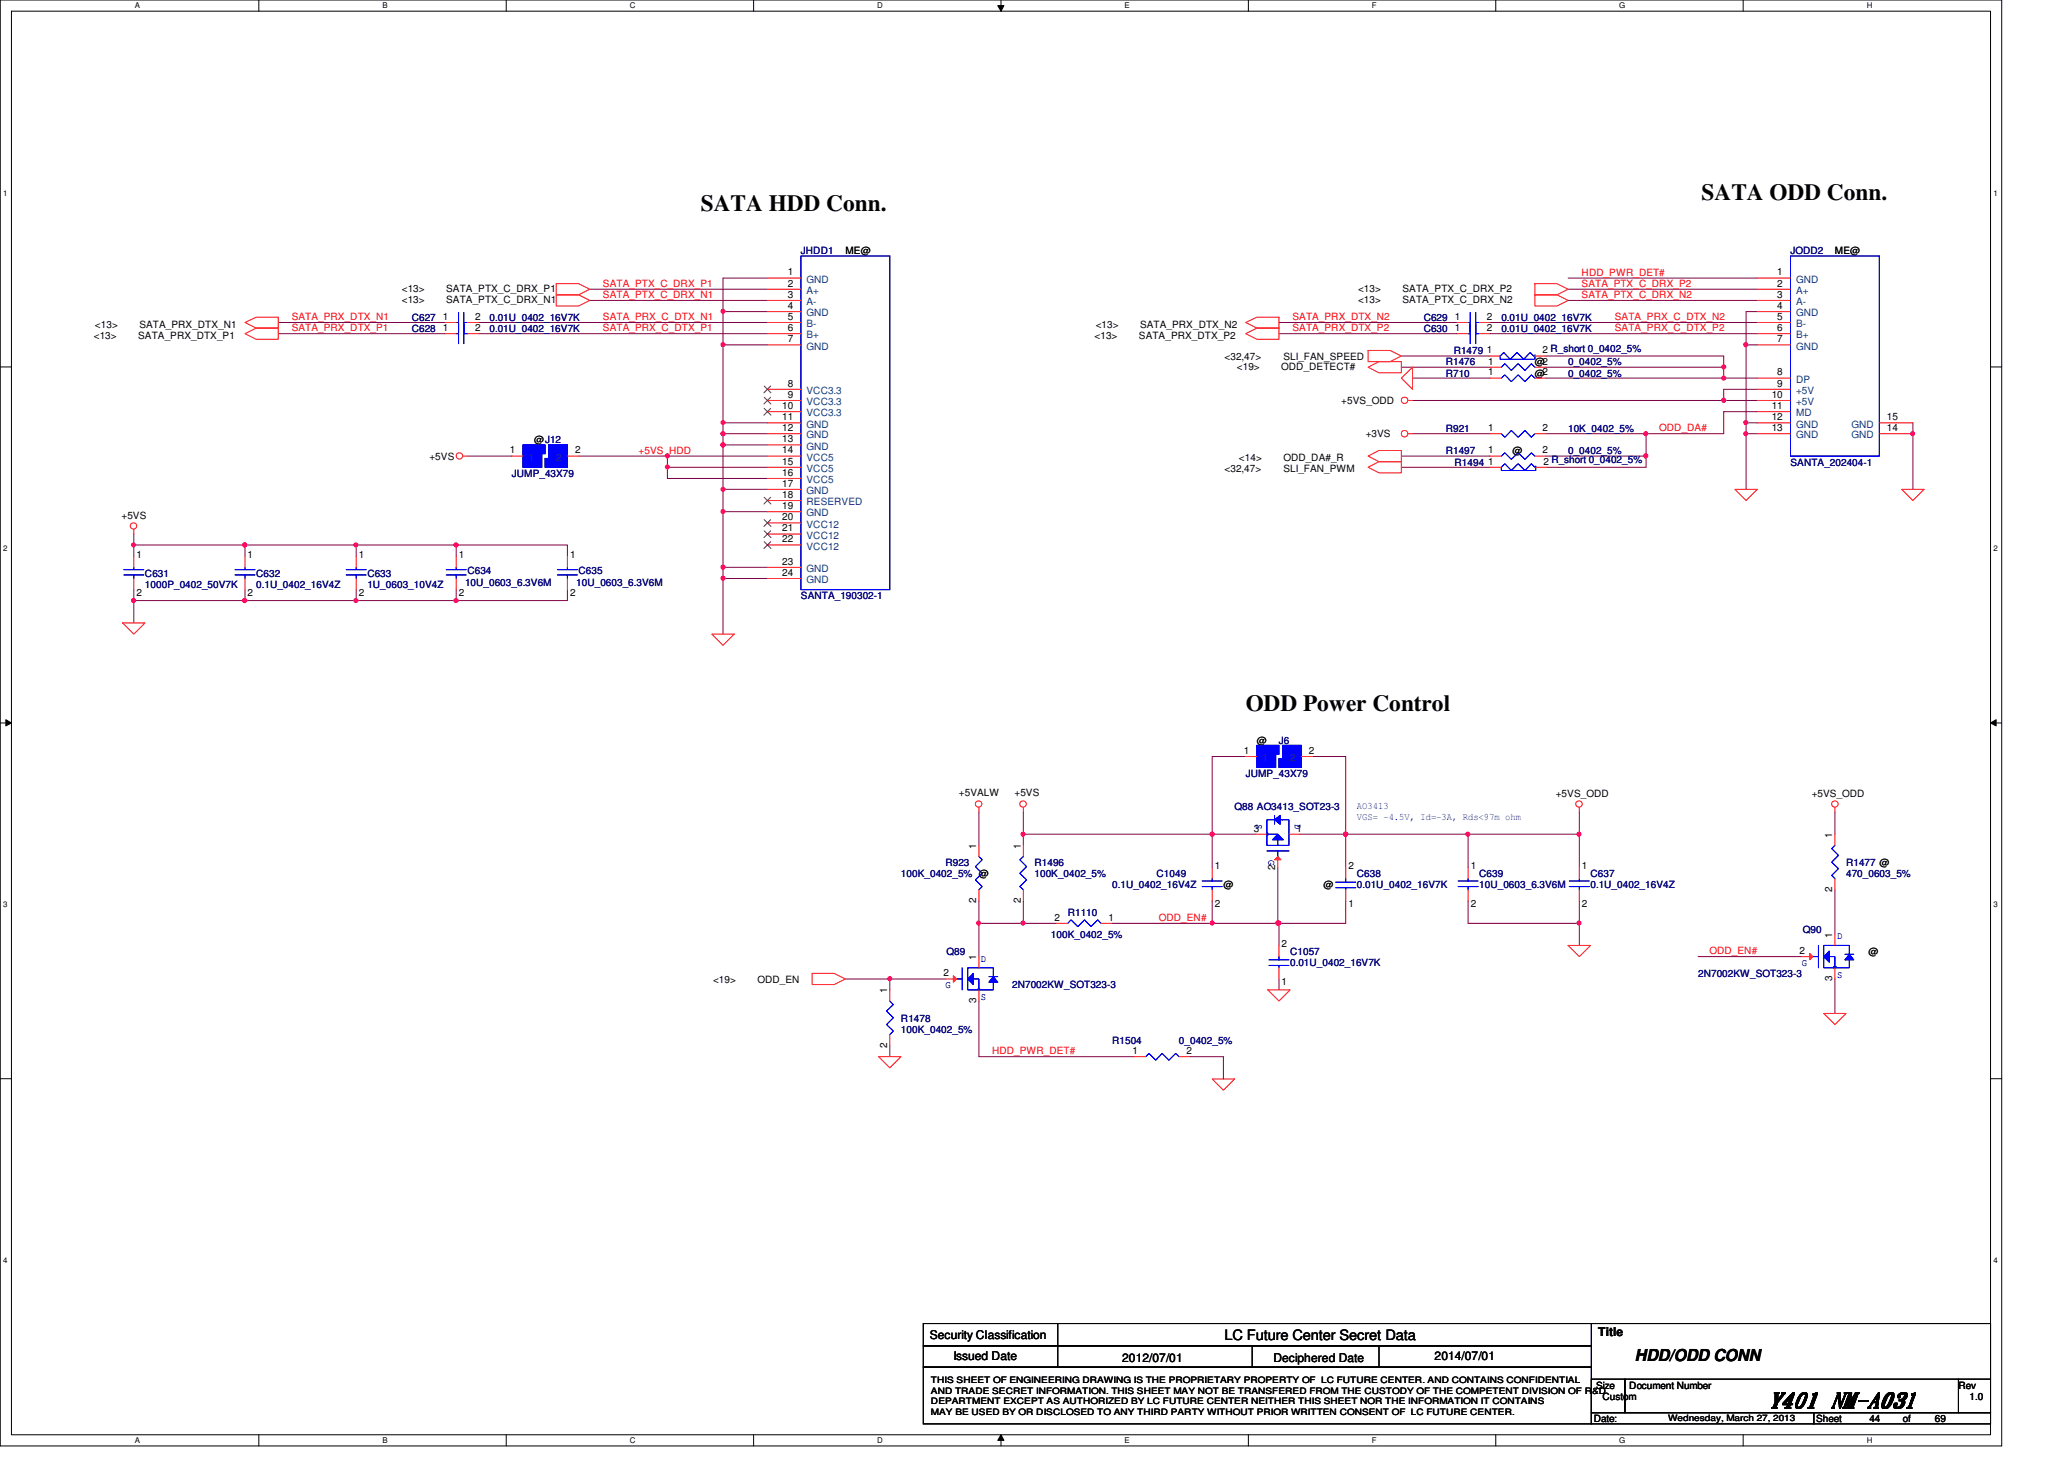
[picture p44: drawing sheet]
<svg xmlns="http://www.w3.org/2000/svg" width="297mm" height="210mm" viewBox="0 0 297 210" stroke-linecap="round" stroke-linejoin="round" font-family="sans-serif">
<defs><g id="words">
<g font-size="3.3">
<text x="244.9" y="28.7">SATA ODD Conn.</text>
<text x="100.9" y="30.3">SATA HDD Conn.</text>
<text x="179.3" y="102.3">ODD Power Control</text>
</g>
<text font-size="3" x="254.5" y="202.4">Y401 NM-A031</text>
<text font-size="2.4" x="235.3" y="195.8">HDD/ODD CONN</text>
<text font-size="2.1" x="176.2" y="192.8">LC Future Center Secret Data</text>
<g font-size="1.7">
<text x="133.8" y="192.7">Security Classification</text>
<text x="137.2" y="195.7">Issued Date</text>
<text x="161.5" y="195.9">2012/07/01</text>
<text x="183.3" y="195.9">Deciphered Date</text>
<text x="206.5" y="195.7">2014/07/01</text>
<text x="230" y="192.2">Title</text>
</g>
<g font-size="1.4">
<text x="57.8" y="42">&lt;13&gt;</text>
<text x="64.2" y="42">SATA_PTX_C_DRX_P1</text>
<text x="113.4" y="39.6">1</text>
<text x="113.4" y="41.2">2</text>
<text x="121.7" y="36.6">ME@</text>
<text x="195.4" y="42">&lt;13&gt;</text>
<text x="201.8" y="42">SATA_PTX_C_DRX_P2</text>
<text x="255.8" y="39.6">1</text>
<text x="255.8" y="41.2">2</text>
<text x="264.1" y="36.6">ME@</text>
<text x="13.7" y="47.1">&lt;13&gt;</text>
<text x="20.1" y="47.1">SATA_PRX_DTX_N1</text>
<text x="57.8" y="43.6">&lt;13&gt;</text>
<text x="63.8" y="46">1</text>
<text x="63.8" y="47.6">1</text>
<text x="64.2" y="43.6">SATA_PTX_C_DRX_N1</text>
<text x="68.4" y="46">2</text>
<text x="68.4" y="47.6">2</text>
<text x="113.4" y="42.8">3</text>
<text x="113.4" y="44.4">4</text>
<text x="113.4" y="46">5</text>
<text x="113.4" y="47.6">6</text>
<text x="157.7" y="47.1">&lt;13&gt;</text>
<text x="164.1" y="47.1">SATA_PRX_DTX_N2</text>
<text x="195.4" y="43.6">&lt;13&gt;</text>
<text x="201.8" y="43.6">SATA_PTX_C_DRX_N2</text>
<text x="209.4" y="47.6">1</text>
<text x="209.4" y="46">1</text>
<text x="214" y="47.6">2</text>
<text x="214" y="46">2</text>
<text x="255.8" y="42.8">3</text>
<text x="255.8" y="44.4">4</text>
<text x="255.8" y="46">5</text>
<text x="255.8" y="47.6">6</text>
<text x="13.5" y="48.7">&lt;13&gt;</text>
<text x="19.9" y="48.7">SATA_PRX_DTX_P1</text>
<text x="113.4" y="49.2">7</text>
<text x="157.5" y="48.7">&lt;13&gt;</text>
<text x="163.9" y="48.7">SATA_PRX_DTX_P2</text>
<text x="176.2" y="51.8">&lt;32,47&gt;</text>
<text x="178" y="53.2">&lt;19&gt;</text>
<text x="184.4" y="53.2">ODD_DETECT#</text>
<text x="184.7" y="51.8">SLI_FAN_SPEED</text>
<text x="214" y="50.8">1</text>
<text x="214.2" y="52.5">1</text>
<text x="220.9" y="52.6">@2</text>
<text x="222" y="50.8">2 R_short 0_0402_5%</text>
<text x="255.8" y="49.2">7</text>
<text x="112.6" y="58.8">10</text>
<text x="113.4" y="55.6">8</text>
<text x="113.4" y="57.2">9</text>
<text x="193" y="58.2">+5VS_ODD</text>
<text x="214.2" y="54">1</text>
<text x="220.9" y="54.2">@2</text>
<text x="255" y="57.2">10</text>
<text x="255" y="58.8">11</text>
<text x="255.8" y="54">8</text>
<text x="255.8" y="55.6">9</text>
<text x="73.4" y="65.2">1</text>
<text x="76.9" y="63.8">@J12</text>
<text x="82.8" y="65.2">2</text>
<text x="112.6" y="60.5">11</text>
<text x="112.6" y="62">12</text>
<text x="112.6" y="63.6">13</text>
<text x="112.6" y="65.2">14</text>
<text x="196.6" y="62.8">+3VS</text>
<text x="214.2" y="62">1</text>
<text x="214.2" y="65.2">1</text>
<text x="217.7" y="65.4">@</text>
<text x="222" y="62">2</text>
<text x="222" y="65.2">2</text>
<text x="255" y="60.5">12</text>
<text x="255" y="62">13</text>
<text x="271.6" y="62">14</text>
<text x="271.6" y="60.5">15</text>
<text x="61.8" y="66.2">+5VS</text>
<text x="112.6" y="66.8">15</text>
<text x="112.6" y="68.5">16</text>
<text x="112.6" y="70">17</text>
<text x="112.6" y="71.6">18</text>
<text x="176.2" y="67.9">&lt;32,47&gt;</text>
<text x="178.3" y="66.3">&lt;14&gt;</text>
<text x="184.7" y="66.3">ODD_DA#_R</text>
<text x="184.7" y="67.9">SLI_FAN_PWM</text>
<text x="214.2" y="66.8">1</text>
<text x="222.1" y="66.8">2 R_short 0_0402_5%</text>
<text x="17.5" y="74.6">+5VS</text>
<text x="112.6" y="73.2">19</text>
<text x="112.6" y="74.8">20</text>
<text x="112.6" y="76.5">21</text>
<text x="19.6" y="80.2">1</text>
<text x="35.6" y="80.2">1</text>
<text x="51.6" y="80.2">1</text>
<text x="66" y="80.2">1</text>
<text x="82" y="80.2">1</text>
<text x="112.6" y="78">22</text>
<text x="112.6" y="81.2">23</text>
<text x="112.6" y="82.8">24</text>
<text x="19.6" y="85.7">2</text>
<text x="35.6" y="85.7">2</text>
<text x="51.6" y="85.7">2</text>
<text x="66" y="85.7">2</text>
<text x="82" y="85.7">2</text>
<text x="180.9" y="107">@</text>
<text x="179" y="108.5">1</text>
<text x="188.4" y="108.5">2</text>
<text x="138" y="114.5">+5VALW</text>
<text x="146" y="114.5">+5VS</text>
<text x="180.4" y="119.6">3</text>
<text x="186.6" y="119.6">1</text>
<text x="223.9" y="114.6">+5VS_ODD</text>
<text x="260.7" y="114.6">+5VS_ODD</text>
<text x="140.5" y="122.1" transform="rotate(-90 140.5 122.1)">1</text>
<text x="146.9" y="122.1" transform="rotate(-90 146.9 122.1)">1</text>
<text x="174.8" y="125">1</text>
<text x="183.5" y="125.1" transform="rotate(-90 183.5 125.1)">2</text>
<text x="194.1" y="125">2</text>
<text x="211.7" y="125">1</text>
<text x="227.7" y="125">1</text>
<text x="263.7" y="120.5" transform="rotate(-90 263.7 120.5)">1</text>
<text x="140.5" y="129.9" transform="rotate(-90 140.5 129.9)">2</text>
<text x="146.9" y="129.9" transform="rotate(-90 146.9 129.9)">2</text>
<text x="174.8" y="130.5">2</text>
<text x="176.1" y="127.8">@</text>
<text x="190.5" y="127.8">@</text>
<text x="194.1" y="130.5">1</text>
<text x="211.7" y="130.5">2</text>
<text x="227.7" y="130.5">2</text>
<text x="263.7" y="128.3" transform="rotate(-90 263.7 128.3)">2</text>
<text x="151.8" y="132.5">2</text>
<text x="159.6" y="132.5">1</text>
<text x="184.4" y="136.2">2</text>
<text x="259" y="137.2">2</text>
<text x="263.7" y="134.9" transform="rotate(-90 263.7 134.9)">1</text>
<text x="268.9" y="137.4">@</text>
<text x="102.6" y="141.4">&lt;19&gt;</text>
<text x="109" y="141.4">ODD_EN</text>
<text x="127.7" y="142.9" transform="rotate(-90 127.7 142.9)">1</text>
<text x="135.8" y="140.5">2</text>
<text x="140.5" y="138.1" transform="rotate(-90 140.5 138.1)">1</text>
<text x="184.4" y="141.7">1</text>
<text x="263.7" y="141.1" transform="rotate(-90 263.7 141.1)">3</text>
<text x="140.5" y="144.3" transform="rotate(-90 140.5 144.3)">3</text>
<text x="127.7" y="150.7" transform="rotate(-90 127.7 150.7)">2</text>
<text x="163" y="151.6">1</text>
<text x="170.8" y="151.6">2</text>
<text x="229.7" y="199.8">Size</text>
<text x="230.6" y="201.4">Custom</text>
<text x="234.5" y="199.8">Document Number</text>
<text x="281.9" y="199.8">Rev</text>
<text x="283.5" y="201.4">1.0</text>
<text x="229.4" y="204.6">Date:</text>
<text x="261.4" y="204.6">Sheet</text>
<text x="269" y="204.6">44</text>
<text x="273.9" y="204.6">of</text>
<text x="278.5" y="204.6">69</text>
</g>
<g font-size="1.4" fill="#f00">
<text x="86.8" y="41.3">SATA_PTX_C_DRX_P1</text>
<text x="227.6" y="41.3">SATA_PTX_C_DRX_P2</text>
<text x="227.6" y="39.7">HDD_PWR_DET#</text>
<text x="42" y="47.7">SATA_PRX_DTX_P1</text>
<text x="42" y="46.1">SATA_PRX_DTX_N1</text>
<text x="86.8" y="46.1">SATA_PRX_C_DTX_N1</text>
<text x="86.8" y="47.7">SATA_PRX_C_DTX_P1</text>
<text x="86.8" y="42.9">SATA_PTX_C_DRX_N1</text>
<text x="186" y="46.1">SATA_PRX_DTX_N2</text>
<text x="186" y="47.7">SATA_PRX_DTX_P2</text>
<text x="227.6" y="42.9">SATA_PTX_C_DRX_N2</text>
<text x="232.4" y="46.1">SATA_PRX_C_DTX_N2</text>
<text x="232.4" y="47.7">SATA_PRX_C_DTX_P2</text>
<text x="91.9" y="65.3">+5VS_HDD</text>
<text x="238.8" y="62.1">ODD_DA#</text>
<text x="166.8" y="132.5">ODD_EN#</text>
<text x="246" y="137.3">ODD_EN#</text>
<text x="142.8" y="151.7">HDD_PWR_DET#</text>
</g>
<g font-size="1.4" fill="#000080">
<text x="115.3" y="36.6">JHDD1</text>
<text x="257.7" y="36.6">JODD2</text>
<text x="59.3" y="46.2">C627</text>
<text x="59.3" y="47.8">C628</text>
<text x="70.4" y="46.2">0.01U_0402_16V7K</text>
<text x="70.4" y="47.8">0.01U_0402_16V7K</text>
<text x="204.9" y="47.8">C630</text>
<text x="204.9" y="46.2">C629</text>
<text x="216.1" y="47.8">0.01U_0402_16V7K</text>
<text x="216.1" y="46.2">0.01U_0402_16V7K</text>
<text x="208.1" y="52.6">R1476</text>
<text x="209.2" y="51">R1479</text>
<text x="225.7" y="52.6">0_0402_5%</text>
<text x="208.1" y="54.2">R710</text>
<text x="225.7" y="54.2">0_0402_5%</text>
<text x="208.1" y="62.2">R921</text>
<text x="208.1" y="65.4">R1497</text>
<text x="225.7" y="62.2">10K_0402_5%</text>
<text x="225.7" y="65.4">0_0402_5%</text>
<text x="73.7" y="68.6">JUMP_43X79</text>
<text x="209.3" y="67">R1494</text>
<text x="257.7" y="67">SANTA_202404-1</text>
<text x="20.9" y="83">C631</text>
<text x="36.9" y="83">C632</text>
<text x="52.9" y="83">C633</text>
<text x="67.3" y="82.6">C634</text>
<text x="83.3" y="82.6">C635</text>
<text x="20.9" y="84.6">1000P_0402_50V7K</text>
<text x="36.9" y="84.6">0.1U_0402_16V4Z</text>
<text x="52.9" y="84.6">1U_0603_10V4Z</text>
<text x="66.9" y="84.2">10U_0603_6.3V6M</text>
<text x="82.9" y="84.2">10U_0603_6.3V6M</text>
<text x="115.3" y="86.2">SANTA_190302-1</text>
<text x="184.1" y="107">J6</text>
<text x="179.3" y="111.8">JUMP_43X79</text>
<text x="177.7" y="116.6">Q88 AO3413_SOT23-3</text>
<text x="136.1" y="124.6">R923</text>
<text x="148.9" y="124.6">R1496</text>
<text x="265.7" y="124.6">R1477 @</text>
<text x="129.7" y="126.2">100K_0402_5% @</text>
<text x="148.9" y="126.2">100K_0402_5%</text>
<text x="153.7" y="131.8">R1110</text>
<text x="160.1" y="127.8">0.1U_0402_16V4Z</text>
<text x="166.5" y="126.2">C1049</text>
<text x="195.3" y="126.2">C638</text>
<text x="195.3" y="127.8">0.01U_0402_16V7K</text>
<text x="212.9" y="126.2">C639</text>
<text x="212.9" y="127.8">10U_0603_6.3V6M</text>
<text x="228.9" y="126.2">C637</text>
<text x="228.9" y="127.8">0.1U_0402_16V4Z</text>
<text x="265.7" y="126.2">470_0603_5%</text>
<text x="136.2" y="137.4">Q89</text>
<text x="151.3" y="135">100K_0402_5%</text>
<text x="185.7" y="137.4">C1057</text>
<text x="259.5" y="134.2">Q90</text>
<text x="145.7" y="142.2">2N7002KW_SOT323-3</text>
<text x="185.7" y="139">0.01U_0402_16V7K</text>
<text x="244.4" y="140.6">2N7002KW_SOT323-3</text>
<text x="129.7" y="147">R1478</text>
<text x="129.7" y="148.6">100K_0402_5%</text>
<text x="160.1" y="150.2">R1504</text>
<text x="169.7" y="150.2">0_0402_5%</text>
</g>
<g font-size="1.4" fill="#004080">
<text x="116.1" y="40.7">GND</text>
<text x="258.5" y="40.7">GND</text>
<text x="116.1" y="42.3">A+</text>
<text x="116.1" y="43.9">A-</text>
<text x="116.1" y="45.5">GND</text>
<text x="116.1" y="47.1">B-</text>
<text x="258.5" y="42.3">A+</text>
<text x="258.5" y="43.9">A-</text>
<text x="258.5" y="45.5">GND</text>
<text x="258.5" y="47.1">B-</text>
<text x="116.1" y="48.7">B+</text>
<text x="116.1" y="50.3">GND</text>
<text x="258.5" y="48.7">B+</text>
<text x="258.5" y="50.3">GND</text>
<text x="116.1" y="56.7">VCC3.3</text>
<text x="116.1" y="58.3">VCC3.3</text>
<text x="116.1" y="59.9">VCC3.3</text>
<text x="258.5" y="55.1">DP</text>
<text x="258.5" y="56.7">+5V</text>
<text x="258.5" y="58.3">+5V</text>
<text x="258.5" y="59.9">MD</text>
<text x="116.1" y="61.5">GND</text>
<text x="116.1" y="63.1">GND</text>
<text x="116.1" y="64.7">GND</text>
<text x="258.5" y="61.5">GND</text>
<text x="258.5" y="63.1">GND</text>
<text x="266.4" y="63.1">GND</text>
<text x="266.4" y="61.5">GND</text>
<text x="76.1" y="66.3">1</text>
<text x="80" y="66.3">2</text>
<text x="116.1" y="66.3">VCC5</text>
<text x="116.1" y="67.9">VCC5</text>
<text x="116.1" y="69.5">VCC5</text>
<text x="116.1" y="71.1">GND</text>
<text x="116.1" y="72.7">RESERVED</text>
<text x="116.1" y="74.3">GND</text>
<text x="116.1" y="75.9">VCC12</text>
<text x="116.1" y="77.5">VCC12</text>
<text x="116.1" y="79.1">VCC12</text>
<text x="116.1" y="82.3">GND</text>
<text x="116.1" y="83.9">GND</text>
<text x="181.7" y="109.5">1</text>
<text x="185.7" y="109.5">2</text>
</g>
<g font-size="1.4" fill="#00f">
<text x="180.8" y="118.6" transform="rotate(90 180.8 118.6)">S</text>
<text x="186.3" y="118.6" transform="rotate(90 186.3 118.6)">D</text>
<text x="195.3" y="116.4">AO3413</text>
<text x="195.3" y="118">VGS= -4.5V, Id=-3A, Rds&lt;97m ohm</text>
<text x="182.5" y="123.7" transform="rotate(90 182.5 123.7)">G</text>
<text x="264.4" y="135.1">D</text>
<text x="136.1" y="142.2">G</text>
<text x="141.2" y="138.3">D</text>
<text x="141.2" y="143.9">S</text>
<text x="259.3" y="139">G</text>
<text x="264.4" y="140.7">S</text>
</g>
<g font-size="1.3">
<text x="134" y="199">THIS SHEET OF ENGINEERING DRAWING IS THE PROPRIETARY PROPERTY OF LC FUTURE CENTER. AND CONTAINS CONFIDENTIAL</text>
<text x="134" y="200.5">AND TRADE SECRET INFORMATION. THIS SHEET MAY NOT BE TRANSFERED FROM THE CUSTODY OF THE COMPETENT DIVISION OF R&amp;D</text>
<text x="134" y="202">DEPARTMENT EXCEPT AS AUTHORIZED BY LC FUTURE CENTER NEITHER THIS SHEET NOR THE INFORMATION IT CONTAINS</text>
<text x="134" y="203.5">MAY BE USED BY OR DISCLOSED TO ANY THIRD PARTY WITHOUT PRIOR WRITTEN CONSENT OF LC FUTURE CENTER.</text>
<text x="240.1" y="204.4">Wednesday, March 27, 2013</text>
</g>
<g font-size="1.1">
<text x="19.4" y="1.1">A</text>
<text x="55" y="1.1">B</text>
<text x="90.6" y="1.1">C</text>
<text x="126.2" y="1.1">D</text>
<text x="161.8" y="1.1">E</text>
<text x="197.4" y="1.1">F</text>
<text x="233" y="1.1">G</text>
<text x="268.6" y="1.1">H</text>
<text x=".5" y="28.2">1</text>
<text x="286.9" y="28.2">1</text>
<text x=".5" y="79.3">2</text>
<text x="286.9" y="79.3">2</text>
<text x=".5" y="130.6">3</text>
<text x="286.9" y="130.6">3</text>
<text x=".5" y="181.7">4</text>
<text x="286.9" y="181.7">4</text>
<text x="19.4" y="207.6">A</text>
<text x="55" y="207.6">B</text>
<text x="90.6" y="207.6">C</text>
<text x="126.2" y="207.6">D</text>
<text x="161.8" y="207.6">E</text>
<text x="197.4" y="207.6">F</text>
<text x="233" y="207.6">G</text>
<text x="268.6" y="207.6">H</text>
</g>
</g></defs>
<path d="M0 0h288.1v208h-288.1zM1.6 1.6h284.9v204.8h-284.9z" fill="none" stroke="#000" stroke-width=".14"/>
<g fill="#fff">
<path d="M19.4 .2h.7v1.2h-.7z"/>
<path d="M19.4 206.6h.7v1.2h-.7z"/>
</g>
<path d="M37.2 0v1.6M37.2 206.4v1.6" fill="none" stroke="#000" stroke-width=".14"/>
<g fill="#fff">
<path d="M55 .2h.7v1.2h-.7z"/>
<path d="M55 206.6h.7v1.2h-.7z"/>
</g>
<path d="M72.9 0v1.6M72.9 206.4v1.6" fill="none" stroke="#000" stroke-width=".14"/>
<g fill="#fff">
<path d="M90.6 .2h.8v1.2h-.8z"/>
<path d="M90.6 206.6h.8v1.2h-.8z"/>
</g>
<path d="M108.5 0v1.6M108.5 206.4v1.6" fill="none" stroke="#000" stroke-width=".14"/>
<g fill="#fff">
<path d="M126.2 .2h.8v1.2h-.8z"/>
<path d="M126.2 206.6h.8v1.2h-.8z"/>
</g>
<path d="M143.6 .8h.9l-.4 .8zM144.1 0v1.6M144.1 206.4l.4 .8h-.9zM144.1 206.4v1.6" fill="none" stroke="#000" stroke-width=".14"/>
<path d="M143.6 .8h.9l-.4 .8zM144.1 206.4l.4 .8h-.9z" fill="#000"/>
<g fill="#fff">
<path d="M161.8 .2h.8v1.2h-.8z"/>
<path d="M161.8 206.6h.8v1.2h-.8z"/>
</g>
<path d="M179.7 0v1.6M179.7 206.4v1.6" fill="none" stroke="#000" stroke-width=".14"/>
<g fill="#fff">
<path d="M197.4 .2h.7v1.2h-.7z"/>
<path d="M197.4 206.6h.7v1.2h-.7z"/>
</g>
<path d="M215.3 0v1.6M215.3 206.4v1.6" fill="none" stroke="#000" stroke-width=".14"/>
<g fill="#fff">
<path d="M233 .2h.8v1.2h-.8z"/>
<path d="M233 206.6h.8v1.2h-.8z"/>
</g>
<path d="M250.9 0v1.6M250.9 206.4v1.6" fill="none" stroke="#000" stroke-width=".14"/>
<g fill="#fff">
<path d="M268.6 .2h.8v1.2h-.8z"/>
<path d="M268.6 206.6h.8v1.2h-.8z"/>
<path d="M.5 27.2h.6v1.2h-.6z"/>
<path d="M286.9 27.2h.6v1.2h-.6z"/>
<path d="M.5 78.4h.6v1.1h-.6z"/>
<path d="M286.9 78.4h.6v1.1h-.6z"/>
</g>
<path d="M0 52.8h1.6M286.5 52.8h1.6" fill="none" stroke="#000" stroke-width=".14"/>
<g fill="#fff">
<path d="M.5 129.6h.6v1.2h-.6z"/>
<path d="M286.9 129.6h.6v1.2h-.6z"/>
</g>
<path d="M0 104h1.6M.8 103.5l.8 .5-.8 .4zM286.5 104h1.6M286.5 104l.8-.5v.9z" fill="none" stroke="#000" stroke-width=".14"/>
<path d="M.8 103.5l.8 .5-.8 .4zM286.5 104l.8-.5v.9z" fill="#000"/>
<g fill="#fff">
<path d="M.5 180.8h.6v1.1h-.6z"/>
<path d="M286.9 180.8h.6v1.1h-.6z"/>
</g>
<path d="M0 155.2h1.6M286.5 155.2h1.6" fill="none" stroke="#000" stroke-width=".14"/>
<path d="M19.3 76.8v1.6M83.3 65.6h12.8v1.6M65.7 84.8v1.6h-14.4" fill="none" stroke="#800040" stroke-width=".14"/>
<circle cx="51.2" cy="86.4" r=".3" fill="#f0f"/>
<circle cx="51.2" cy="86.4" r=".3" fill="none" stroke="#f0f" stroke-width=".14"/>
<path d="M51.3 78.4h-16v1.6M19.3 86.4v3.2" fill="none" stroke="#800040" stroke-width=".14"/>
<circle cx="35.2" cy="78.4" r=".3" fill="#f0f"/>
<circle cx="35.2" cy="78.4" r=".3" fill="none" stroke="#f0f" stroke-width=".14"/>
<path d="M65.7 78.4v1.6M19.3 84.8v1.6M51.3 84.8v1.6h-16" fill="none" stroke="#800040" stroke-width=".14"/>
<circle cx="35.2" cy="86.4" r=".3" fill="#f0f"/>
<circle cx="35.2" cy="86.4" r=".3" fill="none" stroke="#f0f" stroke-width=".14"/>
<path d="M19.3 78.4v1.6M65.7 78.4h-14.4v1.6M67.3 65.6h6.4M35.3 84.8v1.6" fill="none" stroke="#800040" stroke-width=".14"/>
<circle cx="51.2" cy="78.4" r=".3" fill="#f0f"/>
<circle cx="51.2" cy="78.4" r=".3" fill="none" stroke="#f0f" stroke-width=".14"/>
<path d="M19.3 86.4h16" fill="none" stroke="#800040" stroke-width=".14"/>
<circle cx="35.2" cy="86.4" r=".3" fill="#f0f"/>
<circle cx="35.2" cy="86.4" r=".3" fill="none" stroke="#f0f" stroke-width=".14"/>
<circle cx="19.2" cy="86.4" r=".3" fill="#f0f"/>
<circle cx="19.2" cy="86.4" r=".3" fill="none" stroke="#f0f" stroke-width=".14"/>
<path d="M19.3 78.4h16" fill="none" stroke="#800040" stroke-width=".14"/>
<circle cx="35.2" cy="78.4" r=".3" fill="#f0f"/>
<circle cx="35.2" cy="78.4" r=".3" fill="none" stroke="#f0f" stroke-width=".14"/>
<circle cx="19.2" cy="78.4" r=".3" fill="#f0f"/>
<circle cx="19.2" cy="78.4" r=".3" fill="none" stroke="#f0f" stroke-width=".14"/>
<path d="M96.1 65.6h14.3" fill="none" stroke="#800040" stroke-width=".14"/>
<circle cx="96" cy="65.6" r=".31" fill="#f0f"/>
<circle cx="96" cy="65.6" r=".31" fill="none" stroke="#f0f" stroke-width=".14"/>
<path d="M110.4 67.2h-14.3v1.6" fill="none" stroke="#800040" stroke-width=".14"/>
<circle cx="96.1" cy="67.2" r=".3" fill="#f0f"/>
<circle cx="96.1" cy="67.2" r=".3" fill="none" stroke="#f0f" stroke-width=".14"/>
<path d="M96.1 68.8h14.3M104.1 60.8h6.3M104.1 62.4h6.3" fill="none" stroke="#800040" stroke-width=".14"/>
<circle cx="104.1" cy="62.4" r=".3" fill="#f0f"/>
<circle cx="104.1" cy="62.4" r=".3" fill="none" stroke="#f0f" stroke-width=".14"/>
<path d="M104.1 64h6.3" fill="none" stroke="#800040" stroke-width=".14"/>
<circle cx="104.1" cy="64" r=".3" fill="#f0f"/>
<circle cx="104.1" cy="64" r=".3" fill="none" stroke="#f0f" stroke-width=".14"/>
<path d="M104.1 49.6v11.2" fill="none" stroke="#800040" stroke-width=".14"/>
<circle cx="104" cy="49.6" r=".31" fill="#f0f"/>
<circle cx="104" cy="49.6" r=".31" fill="none" stroke="#f0f" stroke-width=".14"/>
<circle cx="104.1" cy="60.8" r=".3" fill="#f0f"/>
<circle cx="104.1" cy="60.8" r=".3" fill="none" stroke="#f0f" stroke-width=".14"/>
<path d="M104.1 60.8v1.6" fill="none" stroke="#800040" stroke-width=".14"/>
<circle cx="104.1" cy="62.4" r=".3" fill="#f0f"/>
<circle cx="104.1" cy="62.4" r=".3" fill="none" stroke="#f0f" stroke-width=".14"/>
<path d="M65.7 78.4h16v1.6" fill="none" stroke="#800040" stroke-width=".14"/>
<circle cx="65.6" cy="78.4" r=".31" fill="#f0f"/>
<circle cx="65.6" cy="78.4" r=".31" fill="none" stroke="#f0f" stroke-width=".14"/>
<path d="M81.7 84.8v1.6h-16" fill="none" stroke="#800040" stroke-width=".14"/>
<circle cx="65.6" cy="86.4" r=".31" fill="#f0f"/>
<circle cx="65.6" cy="86.4" r=".31" fill="none" stroke="#f0f" stroke-width=".14"/>
<path d="M40 48h24M40 46.4h24M68.9 46.4h41.5M68.9 48h41.5M104.1 70.4v3.2h6.3M201.7 67.2h12.8" fill="none" stroke="#800040" stroke-width=".14"/>
<circle cx="104.1" cy="70.4" r=".3" fill="#f0f"/>
<circle cx="104.1" cy="70.4" r=".3" fill="none" stroke="#f0f" stroke-width=".14"/>
<path d="M104.1 44.8v4.8h6.3" fill="none" stroke="#800040" stroke-width=".14"/>
<circle cx="104.1" cy="44.8" r=".3" fill="#f0f"/>
<circle cx="104.1" cy="44.8" r=".3" fill="none" stroke="#f0f" stroke-width=".14"/>
<path d="M184.1 46.4h25.6M184.1 48h25.6M214.5 46.4h38.4M214.5 48h38.4M225.7 41.6h27.2M225.7 43.2h27.2M104.1 70.4h6.3M275.3 62.4v8M104.1 83.2v8" fill="none" stroke="#800040" stroke-width=".14"/>
<circle cx="275.2" cy="62.4" r=".3" fill="#f0f"/>
<circle cx="275.2" cy="62.4" r=".3" fill="none" stroke="#f0f" stroke-width=".14"/>
<path d="M110.4 40h-6.3v4.8h6.3M104.1 64v6.4" fill="none" stroke="#800040" stroke-width=".14"/>
<circle cx="104.1" cy="64" r=".3" fill="#f0f"/>
<circle cx="104.1" cy="64" r=".3" fill="none" stroke="#f0f" stroke-width=".14"/>
<path d="M84.9 43.2h25.5M84.9 41.6h25.5M248.1 54.4h4.8" fill="none" stroke="#800040" stroke-width=".14"/>
<circle cx="248.1" cy="54.4" r=".3" fill="#f0f"/>
<circle cx="248.1" cy="54.4" r=".3" fill="none" stroke="#f0f" stroke-width=".14"/>
<path d="M201.7 52.8h12.8M201.7 51.2h12.6M222.5 52.8h25.6M222.5 51.2h25.6M251.3 49.6h1.6M251.3 49.6v11.2M252.9 44.8h-1.6v4.8" fill="none" stroke="#800040" stroke-width=".14"/>
<circle cx="251.2" cy="49.6" r=".31" fill="#f0f"/>
<circle cx="251.2" cy="49.6" r=".31" fill="none" stroke="#f0f" stroke-width=".14"/>
<path d="M251.3 60.8h1.6M251.3 62.4v8" fill="none" stroke="#800040" stroke-width=".14"/>
<circle cx="251.2" cy="62.4" r=".3" fill="#f0f"/>
<circle cx="251.2" cy="62.4" r=".3" fill="none" stroke="#f0f" stroke-width=".14"/>
<path d="M203.3 62.4h11.2M251.3 60.8v1.6h1.6" fill="none" stroke="#800040" stroke-width=".14"/>
<circle cx="251.2" cy="60.8" r=".3" fill="#f0f"/>
<circle cx="251.2" cy="60.8" r=".3" fill="none" stroke="#f0f" stroke-width=".14"/>
<path d="M203.3 54.4h11.2M248.1 52.8v1.6h-25.6M275.3 60.8v1.6" fill="none" stroke="#800040" stroke-width=".14"/>
<circle cx="248.1" cy="52.8" r=".3" fill="#f0f"/>
<circle cx="248.1" cy="52.8" r=".3" fill="none" stroke="#f0f" stroke-width=".14"/>
<path d="M248.1 57.6h4.8M248.1 51.2v1.6" fill="none" stroke="#800040" stroke-width=".14"/>
<circle cx="248.1" cy="57.6" r=".31" fill="#f0f"/>
<circle cx="248.1" cy="57.6" r=".31" fill="none" stroke="#f0f" stroke-width=".14"/>
<path d="M252.9 56h-4.8v1.6M201.7 65.6h12.8M222.5 62.4h14.4" fill="none" stroke="#800040" stroke-width=".14"/>
<circle cx="236.9" cy="62.4" r=".3" fill="#f0f"/>
<circle cx="236.9" cy="62.4" r=".3" fill="none" stroke="#f0f" stroke-width=".14"/>
<path d="M236.9 62.4v4.8h-14.3" fill="none" stroke="#800040" stroke-width=".14"/>
<circle cx="236.8" cy="65.6" r=".31" fill="#f0f"/>
<circle cx="236.8" cy="65.6" r=".31" fill="none" stroke="#f0f" stroke-width=".14"/>
<path d="M203.3 57.6h44.8M252.9 59.2h-4.8v3.2h-11.2M104.1 62.4v1.6M222.5 65.6h14.4" fill="none" stroke="#800040" stroke-width=".14"/>
<circle cx="104.1" cy="64" r=".3" fill="#f0f"/>
<circle cx="104.1" cy="64" r=".3" fill="none" stroke="#f0f" stroke-width=".14"/>
<path d="M104.1 83.2h6.3" fill="none" stroke="#800040" stroke-width=".14"/>
<circle cx="104.1" cy="83.2" r=".3" fill="#f0f"/>
<circle cx="104.1" cy="83.2" r=".3" fill="none" stroke="#f0f" stroke-width=".14"/>
<path d="M104.1 81.6h6.3" fill="none" stroke="#800040" stroke-width=".14"/>
<circle cx="104" cy="81.6" r=".31" fill="#f0f"/>
<circle cx="104" cy="81.6" r=".31" fill="none" stroke="#f0f" stroke-width=".14"/>
<path d="M104.1 73.6v9.6" fill="none" stroke="#800040" stroke-width=".14"/>
<circle cx="104" cy="73.6" r=".31" fill="#f0f"/>
<circle cx="104" cy="73.6" r=".31" fill="none" stroke="#f0f" stroke-width=".14"/>
<path d="M225.7 40h27.2M227.3 116.8v3.2M183.9 132.8h.2M193.7 129.6v3.2M184.1 140.8v1.6" fill="none" stroke="#800040" stroke-width=".14"/>
<circle cx="183.9" cy="132.8" r=".3" fill="#f0f"/>
<circle cx="183.9" cy="132.8" r=".3" fill="none" stroke="#f0f" stroke-width=".14"/>
<path d="M264.1 116.8v3.2M147.3 132.8h4.8M184.1 132.8v3.2M244.4 137.6h14.9M264.1 128v6.4M140.9 144v8h22.4M171.3 152h4.8v3.2M264.1 140.8v5" fill="none" stroke="#800040" stroke-width=".14"/>
<circle cx="147.2" cy="132.8" r=".3" fill="#f0f"/>
<circle cx="147.2" cy="132.8" r=".3" fill="none" stroke="#f0f" stroke-width=".14"/>
<path d="M193.7 108.8v11.2" fill="none" stroke="#800040" stroke-width=".14"/>
<circle cx="193.7" cy="120" r=".31" fill="#f0f"/>
<circle cx="193.7" cy="120" r=".31" fill="none" stroke="#f0f" stroke-width=".14"/>
<path d="M140.9 116.8v4.8M140.9 132.8h6.4M193.7 120v4.8" fill="none" stroke="#800040" stroke-width=".14"/>
<circle cx="140.8" cy="132.8" r=".3" fill="#f0f"/>
<circle cx="140.8" cy="132.8" r=".3" fill="none" stroke="#f0f" stroke-width=".14"/>
<path d="M174.5 108.8v11.2M140.9 132.8v4.8" fill="none" stroke="#800040" stroke-width=".14"/>
<circle cx="174.5" cy="120" r=".3" fill="#f0f"/>
<circle cx="174.5" cy="120" r=".3" fill="none" stroke="#f0f" stroke-width=".14"/>
<path d="M174.5 108.8h4.8M183.9 124.8v8" fill="none" stroke="#800040" stroke-width=".14"/>
<circle cx="183.9" cy="132.8" r=".3" fill="#f0f"/>
<circle cx="183.9" cy="132.8" r=".3" fill="none" stroke="#f0f" stroke-width=".14"/>
<path d="M188.9 108.8h4.8M174.5 120h6.2M187.1 120h6.6" fill="none" stroke="#800040" stroke-width=".14"/>
<circle cx="174.5" cy="120" r=".3" fill="#f0f"/>
<circle cx="174.5" cy="120" r=".3" fill="none" stroke="#f0f" stroke-width=".14"/>
<path d="M174.5 120v4.8M174.5 129.6v3.2M121.7 140.8h6.4v1.6M128.1 150.4v1.6" fill="none" stroke="#800040" stroke-width=".14"/>
<circle cx="128.1" cy="140.8" r=".3" fill="#f0f"/>
<circle cx="128.1" cy="140.8" r=".3" fill="none" stroke="#f0f" stroke-width=".14"/>
<path d="M147.3 116.8v3.2M140.9 129.6v3.2M147.3 129.6v3.2M193.7 120h17.6v4.8M128.1 140.8h8" fill="none" stroke="#800040" stroke-width=".14"/>
<circle cx="193.7" cy="120" r=".31" fill="#f0f"/>
<circle cx="193.7" cy="120" r=".31" fill="none" stroke="#f0f" stroke-width=".14"/>
<path d="M211.3 120h16v4.8M227.3 129.6v3.2" fill="none" stroke="#800040" stroke-width=".14"/>
<circle cx="227.2" cy="120" r=".3" fill="#f0f"/>
<circle cx="227.2" cy="120" r=".3" fill="none" stroke="#f0f" stroke-width=".14"/>
<circle cx="211.2" cy="120" r=".3" fill="#f0f"/>
<circle cx="211.2" cy="120" r=".3" fill="none" stroke="#f0f" stroke-width=".14"/>
<path d="M147.3 120v1.6M211.3 129.6v3.2M227.3 132.8v3.2" fill="none" stroke="#800040" stroke-width=".14"/>
<circle cx="227.2" cy="132.8" r=".3" fill="#f0f"/>
<circle cx="227.2" cy="132.8" r=".3" fill="none" stroke="#f0f" stroke-width=".14"/>
<path d="M147.3 120h27.2" fill="none" stroke="#800040" stroke-width=".14"/>
<circle cx="147.2" cy="120" r=".3" fill="#f0f"/>
<circle cx="147.2" cy="120" r=".3" fill="none" stroke="#f0f" stroke-width=".14"/>
<path d="M184.1 132.8h9.6M211.3 132.8h16" fill="none" stroke="#800040" stroke-width=".14"/>
<circle cx="184.1" cy="132.8" r=".3" fill="#f0f"/>
<circle cx="184.1" cy="132.8" r=".3" fill="none" stroke="#f0f" stroke-width=".14"/>
<path d="M160.1 132.8h23.8" fill="none" stroke="#800040" stroke-width=".14"/>
<circle cx="174.5" cy="132.8" r=".3" fill="#f0f"/>
<circle cx="174.5" cy="132.8" r=".3" fill="none" stroke="#f0f" stroke-width=".14"/>
<g fill="none" stroke="#f00" stroke-width=".14">
<path d="M35.3 46.4l1.6-.8h3.1v1.6h-3.1zM35.3 48l1.6-.8h3.1v1.6h-3.1zM64 46.4h1.7M64 48h1.7M67.3 46.4h1.6M67.3 48h1.6M80 40.8h3.3l1.6 .8-1.6 .8h-3.3zM80 42.4h3.3l1.6 .8-1.6 .8h-3.3zM110.4 40h4.9M110.4 41.6h4.9M110.4 43.2h4.9M110.4 44.8h4.9"/>
<path d="M110.4 46.4h4.9M110.4 48h4.9M110.4 49.6h4.9M110.4 56h4.9M110.4 57.6h4.9M110.4 59.2h4.9M179.3 48l1.6-.8h3.2v1.6h-3.2zM179.3 46.4l1.6-.8h3.2v1.6h-3.2zM196.9 52.8l1.6-.8h3.2v1.6h-3.2zM196.9 50.4h3.2l1.6 .8-1.6 .8h-3.2zM201.7 54.4l1.6-1.6v3.2zM202.6 57.6h.7"/>
<path d="M209.7 48h1.6M212.9 48h1.6M220.9 40.8h3.2l1.6 .8-1.6 .8h-3.2zM220.9 42.4h3.2l1.6 .8-1.6 .8h-3.2zM252.9 40h4.8M252.9 41.6h4.8M252.9 43.2h4.8M252.9 44.8h4.8M252.9 46.4h4.8M252.9 48h4.8M252.9 49.6h4.8M252.9 54.4h4.8"/>
<path d="M252.9 56h4.8M252.9 57.6h4.8M252.9 59.2h4.8M19.3 76.2v.6M66.6 65.6h.7M110.4 60.8h4.9M110.4 62.4h4.9M110.4 64h4.9M110.4 65.6h4.9M110.4 67.2h4.9M110.4 68.8h4.9M110.4 70.4h4.9"/>
<path d="M110.4 72h4.9M110.4 73.6h4.9M110.4 75.2h4.9M110.4 76.8h4.9M110.4 78.4h4.9M196.9 65.6l1.6-.8h3.2v1.6h-3.2zM196.9 67.2l1.6-.8h3.2v1.6h-3.2zM202.6 62.4h.7M214.5 67.2h1.6M221 67.2h1.6M249.7 70.4h3.2l-1.6 1.6zM252.9 60.8h4.8"/>
<path d="M252.9 62.4h4.8M270.5 62.4h4.8M270.5 60.8h4.8M273.7 70.4h3.2l-1.6 1.6zM17.6 89.6h3.3l-1.6 1.6zM19.3 80v1.6M19.3 83.2v1.6M102.4 91.2h3.3l-1.6 1.6zM110.4 81.6h4.9M110.4 83.2h4.9M140.9 116.2v.6M147.3 116.2v.6"/>
<path d="M227.3 116.2v.6M264.1 116.2v.6M140.9 121.6v1.6M140.9 128v1.6M147.3 121.6v1.6M147.3 128v1.6M174.5 124.8v1.6M174.5 128v1.6M184.1 139.2v1.6M184.1 136v1.6M225.7 136h3.2l-1.6 1.6zM227.3 124.8v1.6"/>
<path d="M227.3 128v1.6M264.1 120v1.6M264.1 126.4v1.6M116.9 140h3.2l1.6 .8-1.6 .8h-3.2zM126.4 152h3.3l-1.6 1.6zM174.5 155.2h3.2l-1.6 1.6zM182.5 142.4h3.2l-1.6 1.6zM262.5 145.8h3.2l-1.6 1.6z"/>
<circle cx="202.1" cy="57.6" r=".46"/>
<circle cx="19.2" cy="75.7" r=".46"/>
<circle cx="66.1" cy="65.6" r=".46"/>
<circle cx="202.1" cy="62.4" r=".47"/>
<circle cx="140.8" cy="115.7" r=".46"/>
<circle cx="147.2" cy="115.7" r=".46"/>
<circle cx="227.2" cy="115.7" r=".46"/>
<circle cx="264.1" cy="115.7" r=".46"/>
</g>
<path d="M132.9 190.4h96.1v3.2h-96.1zM132.9 193.6h96.1v3.1h-96.1zM132.9 196.7h96.1v8.2h-96.1zM152.2 190.4v6.3M180.2 193.6v3.1M198.5 193.6v3.1M228.9 190.4h57.6v8M229 198.4h4.8v4.8h-4.8zM233.8 198.4h48.1v4.8h-48.1zM281.9 198.4h4.6v4.8h-4.6zM229 203.2h32v1.7h-32zM261 203.2h25.5v1.7h-25.5z" fill="none" stroke="#000" stroke-width=".14"/>
<g fill="none" stroke="#00f" stroke-width=".14">
<path d="M115.3 36.8h12.8v48h-12.8zM257.7 36.8h12.8v28.8h-12.8zM65.7 46.4h.3M65.7 48h.3M66 45v2.8M66 46.6v2.8M66.8 45v2.8M66.8 46.6v2.8M66.8 46.4h.5M66.8 48h.5M211.3 48h.3M211.6 46.6v2.8"/>
<path d="M212.4 46.6v2.8M212.4 48h.5M220.9 67.2l-.5-.5-.9 1-1-1-1 1-.9-1-.5 .5v.5h4.8M221 67.1v.6M17.8 82.7h2.9M17.8 82h2.9M19.3 81.6v.4M19.3 82.7v.5M140.9 123.2l.4 .5-.9 1 .9 .9-.9 1 .9 1-.4 .4M147.3 123.2l-.5 .5 .9 1-.9 .9 .9 1-.9 1 .5 .4M173 127.6h2.9M173 126.7h2.9"/>
<path d="M174.5 126.4v.3M174.5 127.6v.4M182.6 138.1h2.9M182.6 138.9h2.9M184.1 138.9v.3M184.1 137.6v.5M225.8 127.6h2.9M225.8 126.7h2.9M227.3 126.4v.3M227.3 127.6v.4M264.1 121.6l-.5 .5 1 1-1 .9 1 1-1 .9 .5 .5"/>
</g>
<g fill="none" stroke="#804000" stroke-width=".14">
<path d="M110 55.5l1 1M110 57.1l1 1M110 58.8l1 .9M110.9 55.5l-1 1M110.9 57.1l-1 1M110.9 58.8l-1 .9M110 71.5l1 1M110 74.8l1 .9M110 76.4l1 .9M110 77.9l1 1M110.9 71.5l-1 1M110.9 74.8l-1 .9"/>
<path d="M110.9 76.4l-1 .9M110.9 77.9l-1 1"/>
</g>
<path d="M139.3 140.8l.8-.8v1.6z" fill="#00f"/>
<path d="M139.3 140.8l.8-.8v1.6z" fill="none" stroke="#00f" stroke-width=".14"/>
<path d="M143 140.5l.6 .8h-1.3z" fill="#00f"/>
<path d="M138.5 139.2v3.2M137.7 140.8h.8M142.3 140.5h1.3M143 140.5l.6 .8h-1.3zM143 141.3v1.1h-2.1h.1v-.1h-.3v.1M143 140.5v-1.3h-3.7v3.2h1.6v-1.6h-.8" fill="none" stroke="#00f" stroke-width=".14"/>
<path d="M139.3 140.8l.8-.8v1.6z" fill="#00f"/>
<path d="M139.3 140.8l.8-.8v1.6z" fill="none" stroke="#00f" stroke-width=".14"/>
<path d="M143 140.5l.6 .8h-1.3z" fill="#00f"/>
<path d="M138.5 139.2v3.2M137.7 140.8h.8M142.3 140.5h1.3M143 140.5l.6 .8h-1.3zM143 141.3v1.1h-2.1h.1v-.1h-.3v.1M143 140.5v-1.3h-3.7v3.2h1.6v-1.6h-.8" fill="none" stroke="#00f" stroke-width=".14"/>
<path d="M137.2 140.4l.5 .4-.5 .5z" fill="#f00"/>
<path d="M140.9 137.6v1.6M136.1 140.8h1.6M137.2 140.4l.5 .4-.5 .5zM140.9 142.4v1.6" fill="none" stroke="#f00" stroke-width=".14"/>
<path d="M180.9 107.2h1.6v3.2h-1.6z" fill-rule="evenodd" fill="#00f"/>
<path d="M180.9 107.2h1.6v3.2h-1.6z" fill="none" stroke="#00f" stroke-width=".14"/>
<path d="M182.5 107.2h1.1v3.2h-1.1z" fill-rule="evenodd" fill="#00f"/>
<path d="M182.5 107.2h1.1v3.2h-1.1z" fill="none" stroke="#00f" stroke-width=".14"/>
<path d="M183.6 107.2h.5v1.3h-.5z" fill-rule="evenodd" fill="#00f"/>
<path d="M183.6 107.2h.5v1.3h-.5z" fill="none" stroke="#00f" stroke-width=".14"/>
<path d="M184.1 109.1h.5v1.3h-.5z" fill-rule="evenodd" fill="#00f"/>
<path d="M184.1 109.1h.5v1.3h-.5z" fill="none" stroke="#00f" stroke-width=".14"/>
<path d="M184.6 107.2h1.1v3.2h-1.1z" fill-rule="evenodd" fill="#00f"/>
<path d="M184.6 107.2h1.1v3.2h-1.1z" fill="none" stroke="#00f" stroke-width=".14"/>
<path d="M185.7 107.2h1.6v3.2h-1.6z" fill-rule="evenodd" fill="#00f"/>
<path d="M185.7 107.2h1.6v3.2h-1.6z" fill="none" stroke="#00f" stroke-width=".14"/>
<path d="M180.9 107.2h1.6v3.2h-1.6z" fill-rule="evenodd" fill="#00f"/>
<path d="M180.9 107.2h1.6v3.2h-1.6z" fill="none" stroke="#00f" stroke-width=".14"/>
<path d="M182.5 107.2h1.1v3.2h-1.1z" fill-rule="evenodd" fill="#00f"/>
<path d="M182.5 107.2h1.1v3.2h-1.1z" fill="none" stroke="#00f" stroke-width=".14"/>
<path d="M183.6 107.2h.5v1.3h-.5z" fill-rule="evenodd" fill="#00f"/>
<path d="M183.6 107.2h.5v1.3h-.5z" fill="none" stroke="#00f" stroke-width=".14"/>
<path d="M184.1 109.1h.5v1.3h-.5z" fill-rule="evenodd" fill="#00f"/>
<path d="M184.1 109.1h.5v1.3h-.5z" fill="none" stroke="#00f" stroke-width=".14"/>
<path d="M184.6 107.2h1.1v3.2h-1.1z" fill-rule="evenodd" fill="#00f"/>
<path d="M184.6 107.2h1.1v3.2h-1.1z" fill="none" stroke="#00f" stroke-width=".14"/>
<path d="M185.7 107.2h1.6v3.2h-1.6z" fill-rule="evenodd" fill="#00f"/>
<path d="M185.7 107.2h1.6v3.2h-1.6z" fill="none" stroke="#00f" stroke-width=".14"/>
<path d="M179.3 108.8h1.6M187.3 108.8h1.6" fill="none" stroke="#f00" stroke-width=".14"/>
<path d="M75.3 64h1.6v3.2h-1.6z" fill-rule="evenodd" fill="#00f"/>
<path d="M75.3 64h1.6v3.2h-1.6z" fill="none" stroke="#00f" stroke-width=".14"/>
<path d="M76.9 64h1.1v3.2h-1.1z" fill-rule="evenodd" fill="#00f"/>
<path d="M76.9 64h1.1v3.2h-1.1z" fill="none" stroke="#00f" stroke-width=".14"/>
<path d="M78 64h.4v1.3h-.4z" fill-rule="evenodd" fill="#00f"/>
<path d="M78 64h.4v1.3h-.4z" fill="none" stroke="#00f" stroke-width=".14"/>
<path d="M78.4 66h.5v1.2h-.5z" fill-rule="evenodd" fill="#00f"/>
<path d="M78.4 66h.5v1.2h-.5z" fill="none" stroke="#00f" stroke-width=".14"/>
<path d="M78.9 64h1.1v3.2h-1.1z" fill-rule="evenodd" fill="#00f"/>
<path d="M78.9 64h1.1v3.2h-1.1z" fill="none" stroke="#00f" stroke-width=".14"/>
<path d="M80 64h1.7v3.2h-1.7z" fill-rule="evenodd" fill="#00f"/>
<path d="M80 64h1.7v3.2h-1.7z" fill="none" stroke="#00f" stroke-width=".14"/>
<path d="M75.3 64h1.6v3.2h-1.6z" fill-rule="evenodd" fill="#00f"/>
<path d="M75.3 64h1.6v3.2h-1.6z" fill="none" stroke="#00f" stroke-width=".14"/>
<path d="M76.9 64h1.1v3.2h-1.1z" fill-rule="evenodd" fill="#00f"/>
<path d="M76.9 64h1.1v3.2h-1.1z" fill="none" stroke="#00f" stroke-width=".14"/>
<path d="M78 64h.4v1.3h-.4z" fill-rule="evenodd" fill="#00f"/>
<path d="M78 64h.4v1.3h-.4z" fill="none" stroke="#00f" stroke-width=".14"/>
<path d="M78.4 66h.5v1.2h-.5z" fill-rule="evenodd" fill="#00f"/>
<path d="M78.4 66h.5v1.2h-.5z" fill="none" stroke="#00f" stroke-width=".14"/>
<path d="M78.9 64h1.1v3.2h-1.1z" fill-rule="evenodd" fill="#00f"/>
<path d="M78.9 64h1.1v3.2h-1.1z" fill="none" stroke="#00f" stroke-width=".14"/>
<path d="M80 64h1.7v3.2h-1.7z" fill-rule="evenodd" fill="#00f"/>
<path d="M80 64h1.7v3.2h-1.7zM49.8 82.7h2.9M49.8 82h2.9M51.3 81.6v.4M51.3 82.7v.5" fill="none" stroke="#00f" stroke-width=".14"/>
<path d="M73.7 65.6h1.6M81.7 65.6h1.6M51.3 80v1.6M51.3 83.2v1.6" fill="none" stroke="#f00" stroke-width=".14"/>
<path d="M262.5 137.6l.8-.8v1.6z" fill="#00f"/>
<path d="M262.5 137.6l.8-.8v1.6z" fill="none" stroke="#00f" stroke-width=".14"/>
<path d="M266.1 137.3l.7 .8h-1.3z" fill="#00f"/>
<path d="M260.9 137.6h.8M261.7 136v3.2M265.5 137.3h1.3M266.1 138.1v1.1h-2h.1v-.1h-.3v.1M266.1 137.3v-1.3h-3.6v3.2h1.6v-1.6h-.8M266.1 137.3l.7 .8h-1.3z" fill="none" stroke="#00f" stroke-width=".14"/>
<path d="M262.5 137.6l.8-.8v1.6z" fill="#00f"/>
<path d="M262.5 137.6l.8-.8v1.6z" fill="none" stroke="#00f" stroke-width=".14"/>
<path d="M266.1 137.3l.7 .8h-1.3z" fill="#00f"/>
<path d="M260.9 137.6h.8M261.7 136v3.2M265.5 137.3h1.3M266.1 138.1v1.1h-2h.1v-.1h-.3v.1M266.1 137.3v-1.3h-3.6v3.2h1.6v-1.6h-.8M266.1 137.3l.7 .8h-1.3z" fill="none" stroke="#00f" stroke-width=".14"/>
<path d="M260.4 137.2l.5 .4-.5 .5z" fill="#f00"/>
<path d="M214.5 62.4h1.6M220.9 62.4h1.6M35.3 80v1.6M35.3 83.2v1.6M259.3 137.6h1.6M260.4 137.2l.5 .4-.5 .5zM264.1 134.4v1.6M264.1 139.2v1.6" fill="none" stroke="#f00" stroke-width=".14"/>
<path d="M216.1 62.4l.5 .5 .9-1 1 1 1-1 .9 1 .5-.5M33.8 82.7h2.9M33.8 82h2.9M35.3 81.6v.4M35.3 82.7v.5" fill="none" stroke="#00f" stroke-width=".14"/>
<path d="M183.9 120l.8 .8h-1.6z" fill="#00f"/>
<path d="M183.9 120l.8 .8h-1.6z" fill="none" stroke="#00f" stroke-width=".14"/>
<path d="M183.4 117.9l.8-.6v1.3z" fill="#00f"/>
<path d="M183.4 117.9l.8-.6v1.3zM183.4 117.3v1.3M183.4 117.9h-1.1v2.1v-.2h.2v.4h-.2M184.2 117.9h1.3v3.7h-3.2v-1.6h1.6M182.3 122.4h3.2M183.9 122.4v.8M183.9 120.8v.8" fill="none" stroke="#00f" stroke-width=".14"/>
<path d="M183.9 120l.8 .8h-1.6z" fill="#00f"/>
<path d="M183.9 120l.8 .8h-1.6z" fill="none" stroke="#00f" stroke-width=".14"/>
<path d="M183.4 117.9l.8-.6v1.3z" fill="#00f"/>
<path d="M183.4 117.9l.8-.6v1.3zM183.4 117.3v1.3M183.4 117.9h-1.1v2.1v-.2h.2v.4h-.2M184.2 117.9h1.3v3.7h-3.2v-1.6h1.6M182.3 122.4h3.2M183.9 122.4v.8M183.9 120.8v.8" fill="none" stroke="#00f" stroke-width=".14"/>
<path d="M183.4 123.7l.5-.5 .5 .5z" fill="#f00"/>
<g fill="none" stroke="#f00" stroke-width=".14">
<path d="M209.7 46.4h1.6M212.9 46.4h1.6M214.3 51.2h1.6M214.5 54.4h1.6M214.5 52.8h1.6M220.9 54.4h1.6M220.9 51.2h1.6M220.9 52.8h1.6M214.5 65.6h1.6M220.9 65.6h1.6M65.7 80v1.6M65.7 83.2v1.6"/>
<path d="M81.7 80v1.6M81.7 83.2v1.6M152.1 132.8h1.6M158.4 132.8h1.7M180.7 120h1.6M183.4 123.7l.5-.5 .5 .5zM183.9 123.2v1.6M185.5 120h1.6M193.7 128v1.6M193.7 124.8v1.6M211.3 124.8v1.6M211.3 128v1.6"/>
<path d="M128.1 142.4v1.6M128.1 148.8v1.6M163.3 152h1.6M169.7 152h1.6"/>
</g>
<g fill="none" stroke="#00f" stroke-width=".14">
<path d="M211.3 46.4h.3M211.6 45v2.8M212.4 45v2.8M212.4 46.4h.5M216.1 54.4l.5-.5 .9 1 1-1 1 1 .9-1 .5 .5M216.1 52.8l.5-.5 .9 1 1-1 1 1 .9-1 .5 .5M220.7 51.2l-.5-.5-.9 1-1-1-1 1-.9-1-.5 .5v.5h4.8M220.9 51.1v.6M216.1 65.6l.5-.4 .9 .9 1-.9 1 .9 .9-.9 .5 .4M64.2 82.7h2.9M64.2 82h2.9M65.7 81.6v.4"/>
<path d="M65.7 82.7v.5M80.2 82.7h2.9M80.2 82h2.9M81.7 81.6v.4M81.7 82.7v.5M153.7 132.8l.4-.5 1 1 1-1 .9 1 1-1 .4 .5M192.2 126.9h2.9M192.2 127.7h2.9M193.7 127.7v.3M193.7 126.4v.5M209.8 127.6h2.9M209.8 126.7h2.9"/>
<path d="M211.3 126.4v.3M211.3 127.6v.4M128.1 144l.5 .5-1 1 1 .9-1 1 1 .9-.5 .5M164.9 152l.5-.4 .9 .9 1-.9 .9 .9 1-.9 .5 .4"/>
</g>
<circle cx="51.2" cy="86.4" r=".3" fill="#f0f"/>
<circle cx="51.2" cy="86.4" r=".3" fill="none" stroke="#f0f" stroke-width=".14"/>
<circle cx="35.2" cy="78.4" r=".3" fill="#f0f"/>
<circle cx="35.2" cy="78.4" r=".3" fill="none" stroke="#f0f" stroke-width=".14"/>
<circle cx="35.2" cy="86.4" r=".3" fill="#f0f"/>
<circle cx="35.2" cy="86.4" r=".3" fill="none" stroke="#f0f" stroke-width=".14"/>
<circle cx="51.2" cy="78.4" r=".3" fill="#f0f"/>
<circle cx="51.2" cy="78.4" r=".3" fill="none" stroke="#f0f" stroke-width=".14"/>
<circle cx="35.2" cy="86.4" r=".3" fill="#f0f"/>
<circle cx="35.2" cy="86.4" r=".3" fill="none" stroke="#f0f" stroke-width=".14"/>
<circle cx="19.2" cy="86.4" r=".3" fill="#f0f"/>
<circle cx="19.2" cy="86.4" r=".3" fill="none" stroke="#f0f" stroke-width=".14"/>
<circle cx="35.2" cy="78.4" r=".3" fill="#f0f"/>
<circle cx="35.2" cy="78.4" r=".3" fill="none" stroke="#f0f" stroke-width=".14"/>
<circle cx="19.2" cy="78.4" r=".3" fill="#f0f"/>
<circle cx="19.2" cy="78.4" r=".3" fill="none" stroke="#f0f" stroke-width=".14"/>
<circle cx="96" cy="65.6" r=".31" fill="#f0f"/>
<circle cx="96" cy="65.6" r=".31" fill="none" stroke="#f0f" stroke-width=".14"/>
<circle cx="96.1" cy="67.2" r=".3" fill="#f0f"/>
<circle cx="96.1" cy="67.2" r=".3" fill="none" stroke="#f0f" stroke-width=".14"/>
<circle cx="104.1" cy="62.4" r=".3" fill="#f0f"/>
<circle cx="104.1" cy="62.4" r=".3" fill="none" stroke="#f0f" stroke-width=".14"/>
<circle cx="104.1" cy="64" r=".3" fill="#f0f"/>
<circle cx="104.1" cy="64" r=".3" fill="none" stroke="#f0f" stroke-width=".14"/>
<circle cx="104" cy="49.6" r=".31" fill="#f0f"/>
<circle cx="104" cy="49.6" r=".31" fill="none" stroke="#f0f" stroke-width=".14"/>
<circle cx="104.1" cy="60.8" r=".3" fill="#f0f"/>
<circle cx="104.1" cy="60.8" r=".3" fill="none" stroke="#f0f" stroke-width=".14"/>
<circle cx="104.1" cy="62.4" r=".3" fill="#f0f"/>
<circle cx="104.1" cy="62.4" r=".3" fill="none" stroke="#f0f" stroke-width=".14"/>
<circle cx="65.6" cy="78.4" r=".31" fill="#f0f"/>
<circle cx="65.6" cy="78.4" r=".31" fill="none" stroke="#f0f" stroke-width=".14"/>
<circle cx="65.6" cy="86.4" r=".31" fill="#f0f"/>
<circle cx="65.6" cy="86.4" r=".31" fill="none" stroke="#f0f" stroke-width=".14"/>
<circle cx="104.1" cy="70.4" r=".3" fill="#f0f"/>
<circle cx="104.1" cy="70.4" r=".3" fill="none" stroke="#f0f" stroke-width=".14"/>
<circle cx="104.1" cy="44.8" r=".3" fill="#f0f"/>
<circle cx="104.1" cy="44.8" r=".3" fill="none" stroke="#f0f" stroke-width=".14"/>
<circle cx="275.2" cy="62.4" r=".3" fill="#f0f"/>
<circle cx="275.2" cy="62.4" r=".3" fill="none" stroke="#f0f" stroke-width=".14"/>
<circle cx="104.1" cy="64" r=".3" fill="#f0f"/>
<circle cx="104.1" cy="64" r=".3" fill="none" stroke="#f0f" stroke-width=".14"/>
<circle cx="248.1" cy="54.4" r=".3" fill="#f0f"/>
<circle cx="248.1" cy="54.4" r=".3" fill="none" stroke="#f0f" stroke-width=".14"/>
<circle cx="251.2" cy="49.6" r=".31" fill="#f0f"/>
<circle cx="251.2" cy="49.6" r=".31" fill="none" stroke="#f0f" stroke-width=".14"/>
<circle cx="251.2" cy="62.4" r=".3" fill="#f0f"/>
<circle cx="251.2" cy="62.4" r=".3" fill="none" stroke="#f0f" stroke-width=".14"/>
<circle cx="251.2" cy="60.8" r=".3" fill="#f0f"/>
<circle cx="251.2" cy="60.8" r=".3" fill="none" stroke="#f0f" stroke-width=".14"/>
<circle cx="248.1" cy="52.8" r=".3" fill="#f0f"/>
<circle cx="248.1" cy="52.8" r=".3" fill="none" stroke="#f0f" stroke-width=".14"/>
<circle cx="248.1" cy="57.6" r=".31" fill="#f0f"/>
<circle cx="248.1" cy="57.6" r=".31" fill="none" stroke="#f0f" stroke-width=".14"/>
<circle cx="236.9" cy="62.4" r=".3" fill="#f0f"/>
<circle cx="236.9" cy="62.4" r=".3" fill="none" stroke="#f0f" stroke-width=".14"/>
<circle cx="236.8" cy="65.6" r=".31" fill="#f0f"/>
<circle cx="236.8" cy="65.6" r=".31" fill="none" stroke="#f0f" stroke-width=".14"/>
<circle cx="104.1" cy="64" r=".3" fill="#f0f"/>
<circle cx="104.1" cy="64" r=".3" fill="none" stroke="#f0f" stroke-width=".14"/>
<circle cx="104.1" cy="83.2" r=".3" fill="#f0f"/>
<circle cx="104.1" cy="83.2" r=".3" fill="none" stroke="#f0f" stroke-width=".14"/>
<circle cx="104" cy="81.6" r=".31" fill="#f0f"/>
<circle cx="104" cy="81.6" r=".31" fill="none" stroke="#f0f" stroke-width=".14"/>
<circle cx="104" cy="73.6" r=".31" fill="#f0f"/>
<circle cx="104" cy="73.6" r=".31" fill="none" stroke="#f0f" stroke-width=".14"/>
<circle cx="183.9" cy="132.8" r=".3" fill="#f0f"/>
<circle cx="183.9" cy="132.8" r=".3" fill="none" stroke="#f0f" stroke-width=".14"/>
<circle cx="147.2" cy="132.8" r=".3" fill="#f0f"/>
<circle cx="147.2" cy="132.8" r=".3" fill="none" stroke="#f0f" stroke-width=".14"/>
<circle cx="193.7" cy="120" r=".31" fill="#f0f"/>
<circle cx="193.7" cy="120" r=".31" fill="none" stroke="#f0f" stroke-width=".14"/>
<circle cx="140.8" cy="132.8" r=".3" fill="#f0f"/>
<circle cx="140.8" cy="132.8" r=".3" fill="none" stroke="#f0f" stroke-width=".14"/>
<circle cx="174.5" cy="120" r=".3" fill="#f0f"/>
<circle cx="174.5" cy="120" r=".3" fill="none" stroke="#f0f" stroke-width=".14"/>
<circle cx="183.9" cy="132.8" r=".3" fill="#f0f"/>
<circle cx="183.9" cy="132.8" r=".3" fill="none" stroke="#f0f" stroke-width=".14"/>
<circle cx="174.5" cy="120" r=".3" fill="#f0f"/>
<circle cx="174.5" cy="120" r=".3" fill="none" stroke="#f0f" stroke-width=".14"/>
<circle cx="128.1" cy="140.8" r=".3" fill="#f0f"/>
<circle cx="128.1" cy="140.8" r=".3" fill="none" stroke="#f0f" stroke-width=".14"/>
<circle cx="193.7" cy="120" r=".31" fill="#f0f"/>
<circle cx="193.7" cy="120" r=".31" fill="none" stroke="#f0f" stroke-width=".14"/>
<circle cx="227.2" cy="120" r=".3" fill="#f0f"/>
<circle cx="227.2" cy="120" r=".3" fill="none" stroke="#f0f" stroke-width=".14"/>
<circle cx="211.2" cy="120" r=".3" fill="#f0f"/>
<circle cx="211.2" cy="120" r=".3" fill="none" stroke="#f0f" stroke-width=".14"/>
<circle cx="227.2" cy="132.8" r=".3" fill="#f0f"/>
<circle cx="227.2" cy="132.8" r=".3" fill="none" stroke="#f0f" stroke-width=".14"/>
<circle cx="147.2" cy="120" r=".3" fill="#f0f"/>
<circle cx="147.2" cy="120" r=".3" fill="none" stroke="#f0f" stroke-width=".14"/>
<circle cx="184.1" cy="132.8" r=".3" fill="#f0f"/>
<circle cx="184.1" cy="132.8" r=".3" fill="none" stroke="#f0f" stroke-width=".14"/>
<circle cx="174.5" cy="132.8" r=".3" fill="#f0f"/>
<circle cx="174.5" cy="132.8" r=".3" fill="none" stroke="#f0f" stroke-width=".14"/>
<use href="#words"/>
</svg>
